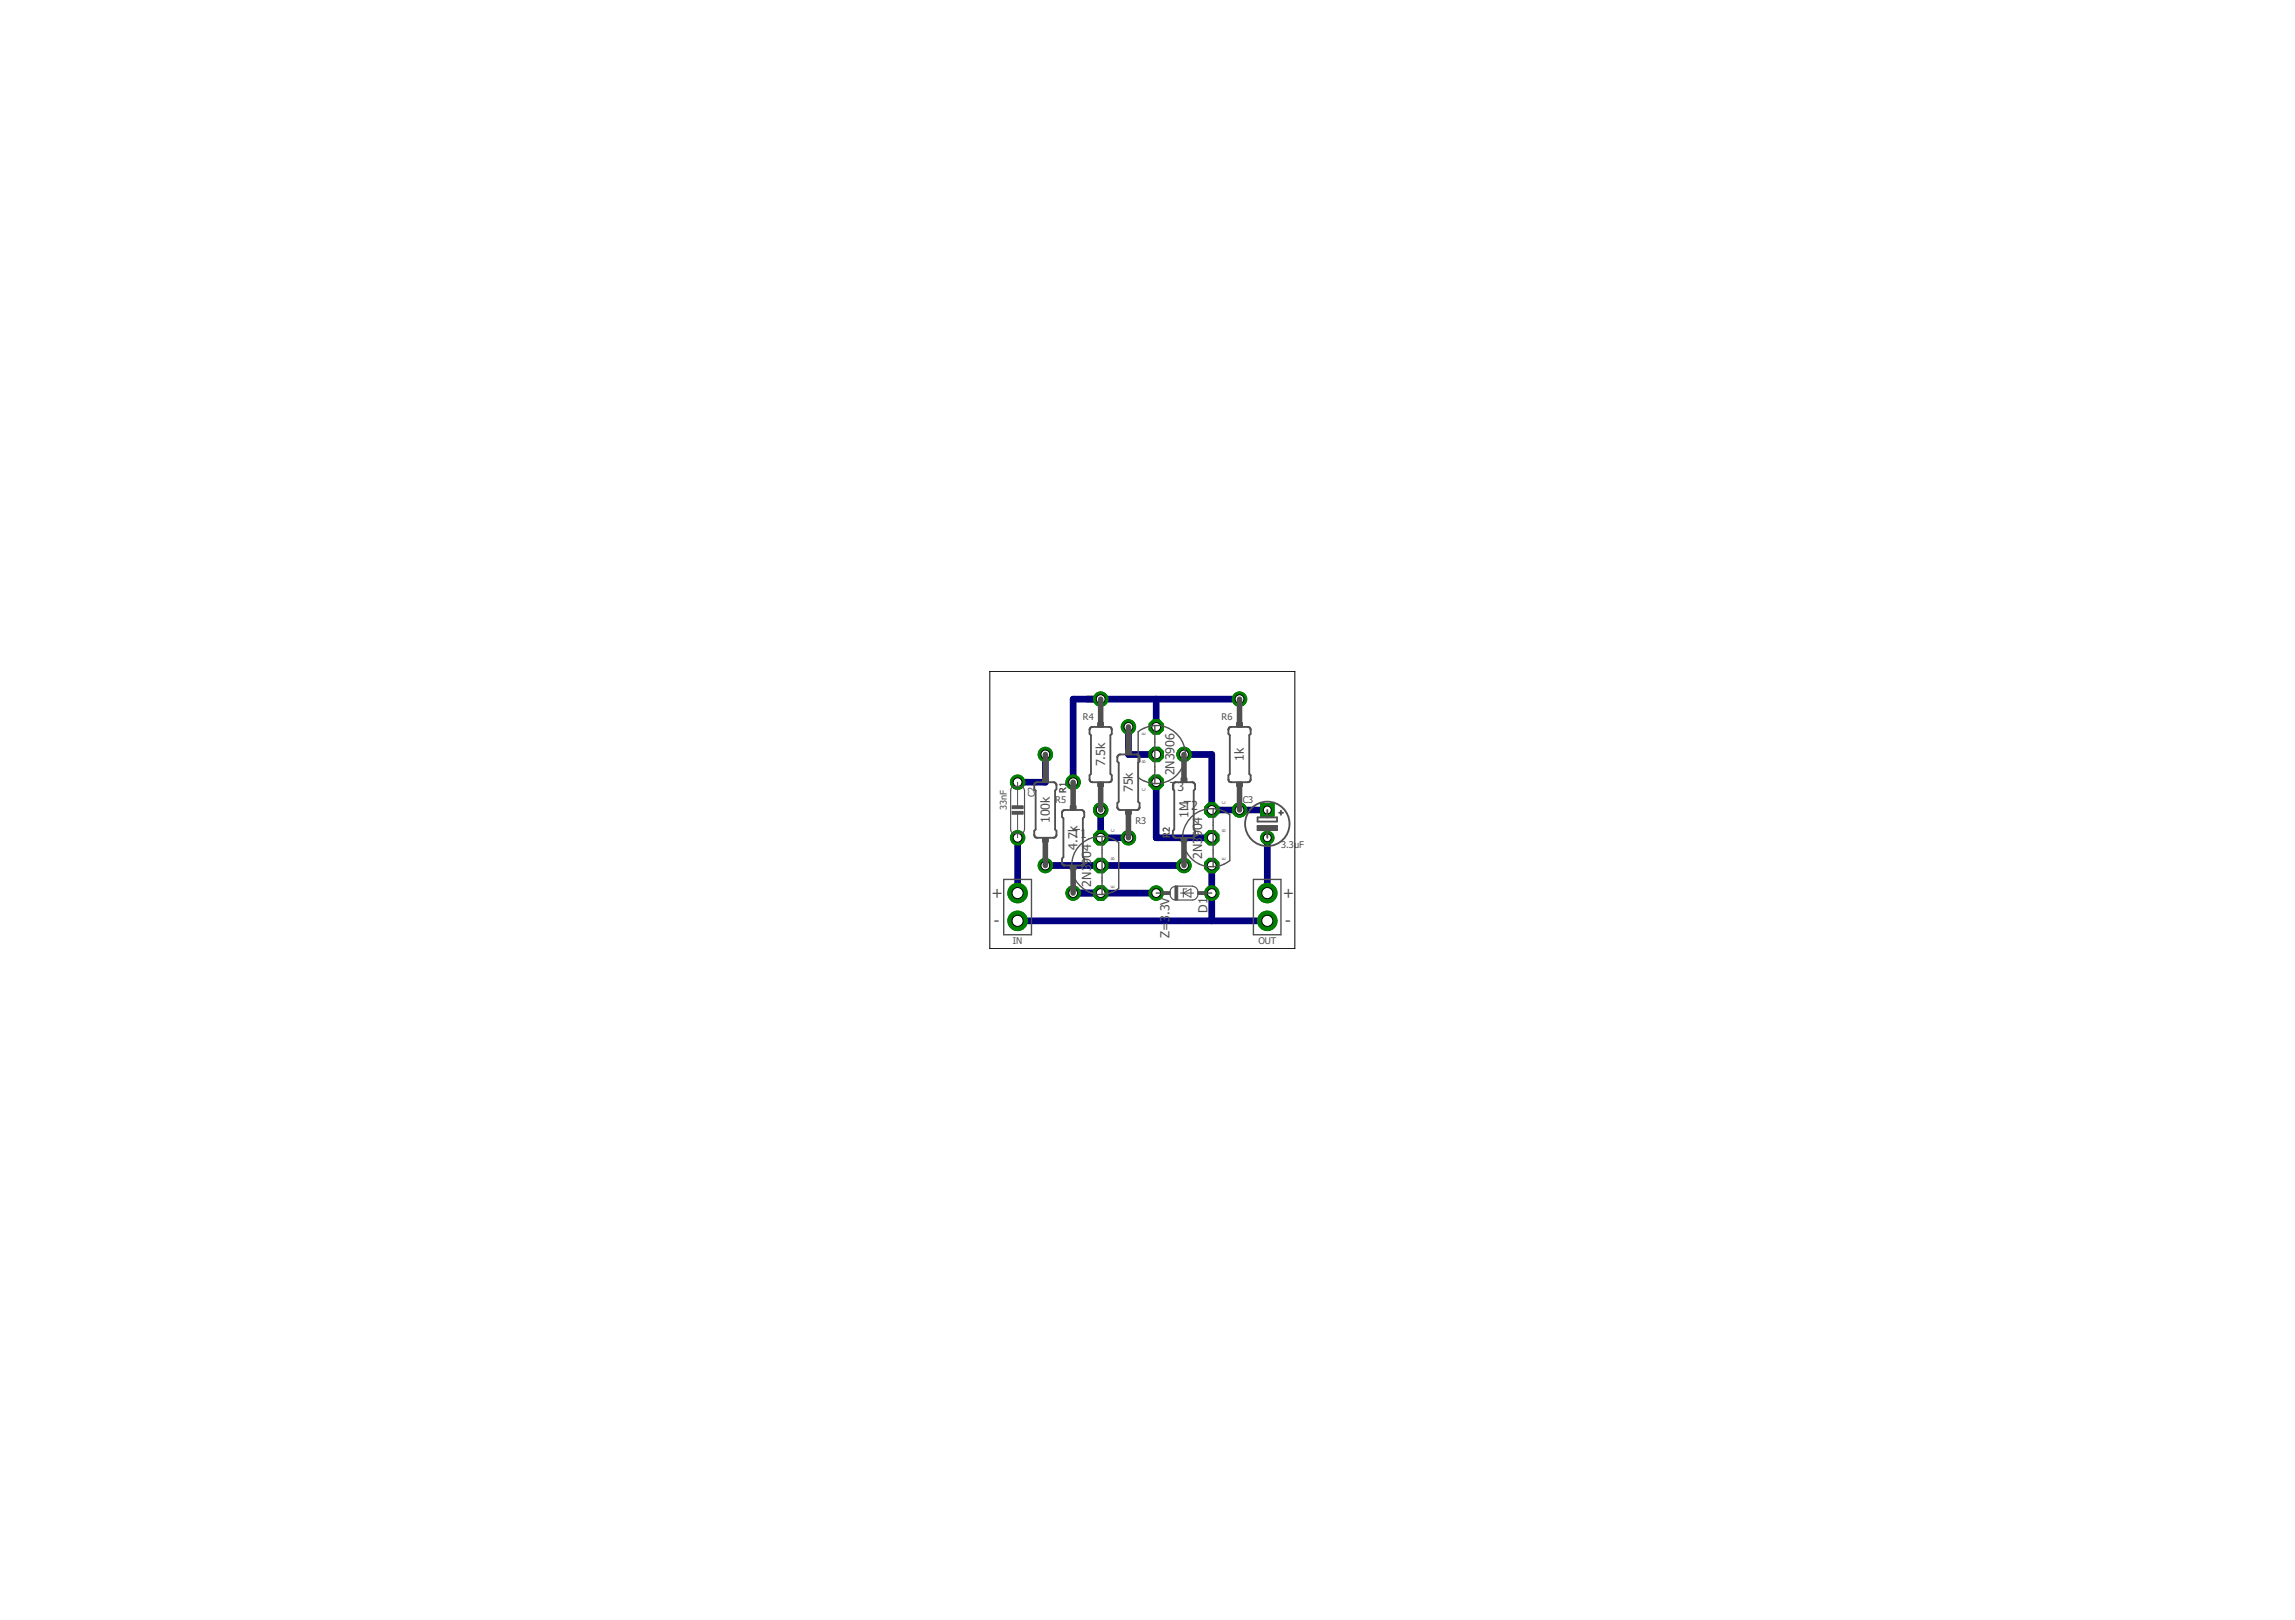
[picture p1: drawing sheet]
<svg xmlns="http://www.w3.org/2000/svg" width="210mm" height="148mm" viewBox="0 0 210 148" stroke-linecap="round" stroke-linejoin="round" font-family="sans-serif">
<defs><g id="words">
<g font-size="1.4" fill="#505050">
<text x="91.7" y="82.2" transform="rotate(-90 91.7 82.2)">+</text>
<text x="118.3" y="82.2" transform="rotate(-90 118.3 82.2)">+</text>
<text x="90.9" y="84.7">-</text>
<text x="117.5" y="84.7">-</text>
</g>
<g font-size="1.1" fill="#505050">
<text x="101.1" y="70.1" transform="rotate(-90 101.1 70.1)">7.5k</text>
<text x="107.4" y="70.9" transform="rotate(-90 107.4 70.9)">2N3906</text>
<text x="113.8" y="69.6" transform="rotate(-90 113.8 69.6)">1k</text>
<text x="96" y="75.3" transform="rotate(-90 96 75.3)">100k</text>
<text x="98.1" y="76.6">T1</text>
<text x="98.5" y="77.7" transform="rotate(-90 98.5 77.7)">4.7k</text>
<text x="103.6" y="72.4" transform="rotate(-90 103.6 72.4)">75k</text>
<text x="107" y="72.4">T</text>
<text x="107.7" y="72.4">3</text>
<text x="108.3" y="74.1">T2</text>
<text x="108.7" y="74.8" transform="rotate(-90 108.7 74.8)">1M</text>
<text x="110" y="76.6" transform="rotate(-90 110 76.6)">904</text>
<text x="99.8" y="81.1" transform="rotate(-90 99.8 81.1)">2N3</text>
<text x="99.8" y="79.1" transform="rotate(-90 99.8 79.1)">904</text>
<text x="110" y="78.5" transform="rotate(-90 110 78.5)">2N3</text>
<text x="110.4" y="83.5" transform="rotate(-90 110.4 83.5)">D1</text>
<text x="107" y="85.8" transform="rotate(-90 107 85.8)">Z=3.3V</text>
</g>
<g font-size=".8" fill="#505050">
<text x="99" y="65.8">R4</text>
<text x="111.7" y="65.8">R6</text>
<text x="92.1" y="74.1" transform="rotate(-90 92.1 74.1)">33nF</text>
<text x="94.7" y="72.9" transform="rotate(-90 94.7 72.9)">C2</text>
<text x="96.5" y="73.4">R5</text>
<text x="97.5" y="72.5" transform="rotate(-90 97.5 72.5)">R1</text>
<text x="103.8" y="75.3">R3</text>
<text x="107" y="76.6" transform="rotate(-90 107 76.6)">R2</text>
<text x="113.7" y="73.4">C3</text>
<text x="117.2" y="77.5">3.3uF</text>
<text x="92.6" y="86.4">IN</text>
<text x="115.1" y="86.4">OUT</text>
</g>
<g font-size=".4" fill="#505050">
<text x="104.8" y="69.8" transform="rotate(-90 104.8 69.8)">B</text>
<text x="104.8" y="67.2" transform="rotate(-90 104.8 67.2)">E</text>
<text x="101.9" y="76.1" transform="rotate(-90 101.9 76.1)">C</text>
<text x="104.8" y="72.3" transform="rotate(-90 104.8 72.3)">C</text>
<text x="112.1" y="76.1" transform="rotate(-90 112.1 76.1)">B</text>
<text x="112.1" y="73.6" transform="rotate(-90 112.1 73.6)">C</text>
<text x="101.9" y="81.2" transform="rotate(-90 101.9 81.2)">E</text>
<text x="101.9" y="78.6" transform="rotate(-90 101.9 78.6)">B</text>
<text x="112.1" y="78.6" transform="rotate(-90 112.1 78.6)">E</text>
</g>
</g></defs>
<g fill="none" stroke="#000080" stroke-width=".61">
<path d="M93.1 76.6v5.1M95.6 69v2.5h-2.5M95.6 79.2h12.7M100.7 74.1v2.5h2.5M103.2 66.5v2.5h2.5M105.7 63.9v2.6M105.7 71.5v5.1h5.1M108.3 69h2.5v5.1h5.1M110.8 79.2v5M113.4 63.9h-15.3v7.6M115.9 76.6v5.1M93.1 84.2h22.8"/>
<path d="M98.1 81.7h7.6"/>
</g>
<circle cx="93.1" cy="76.6" r=".66" fill="#008000" stroke="#008000" stroke-width=".09"/>
<circle cx="93.1" cy="76.6" r=".4" fill="#fff" stroke="#000" stroke-width=".09"/>
<circle cx="93.1" cy="71.5" r=".66" fill="#008000" stroke="#008000" stroke-width=".09"/>
<circle cx="93.1" cy="71.5" r=".4" fill="#fff" stroke="#000" stroke-width=".09"/>
<circle cx="115.9" cy="76.6" r=".61" fill="#008000" stroke="#008000" stroke-width=".09"/>
<circle cx="115.9" cy="76.6" r=".36" fill="#fff" stroke="#000" stroke-width=".09"/>
<path d="M115.3 73.5h1.2v1.2h-1.2z" fill="#008000" stroke="#008000" stroke-width=".09"/>
<circle cx="115.9" cy="74.1" r=".36" fill="#fff" stroke="#000" stroke-width=".09"/>
<circle cx="105.7" cy="81.7" r=".66" fill="#008000" stroke="#008000" stroke-width=".09"/>
<circle cx="105.7" cy="81.7" r=".4" fill="#fff" stroke="#000" stroke-width=".09"/>
<circle cx="110.8" cy="81.7" r=".66" fill="#008000" stroke="#008000" stroke-width=".09"/>
<circle cx="110.8" cy="81.7" r=".4" fill="#fff" stroke="#000" stroke-width=".09"/>
<circle cx="95.6" cy="69" r=".66" fill="#008000" stroke="#008000" stroke-width=".09"/>
<circle cx="95.6" cy="69" r=".4" fill="#fff" stroke="#000" stroke-width=".09"/>
<circle cx="95.6" cy="79.2" r=".66" fill="#008000" stroke="#008000" stroke-width=".09"/>
<circle cx="95.6" cy="79.2" r=".4" fill="#fff" stroke="#000" stroke-width=".09"/>
<circle cx="108.3" cy="79.2" r=".66" fill="#008000" stroke="#008000" stroke-width=".09"/>
<circle cx="108.3" cy="79.2" r=".4" fill="#fff" stroke="#000" stroke-width=".09"/>
<circle cx="108.3" cy="69" r=".66" fill="#008000" stroke="#008000" stroke-width=".09"/>
<circle cx="108.3" cy="69" r=".4" fill="#fff" stroke="#000" stroke-width=".09"/>
<circle cx="103.2" cy="76.6" r=".66" fill="#008000" stroke="#008000" stroke-width=".09"/>
<circle cx="103.2" cy="76.6" r=".4" fill="#fff" stroke="#000" stroke-width=".09"/>
<circle cx="103.2" cy="66.5" r=".66" fill="#008000" stroke="#008000" stroke-width=".09"/>
<circle cx="103.2" cy="66.5" r=".4" fill="#fff" stroke="#000" stroke-width=".09"/>
<circle cx="100.7" cy="63.9" r=".66" fill="#008000" stroke="#008000" stroke-width=".09"/>
<circle cx="100.7" cy="63.9" r=".4" fill="#fff" stroke="#000" stroke-width=".09"/>
<circle cx="100.7" cy="74.1" r=".66" fill="#008000" stroke="#008000" stroke-width=".09"/>
<circle cx="100.7" cy="74.1" r=".4" fill="#fff" stroke="#000" stroke-width=".09"/>
<circle cx="98.1" cy="71.5" r=".66" fill="#008000" stroke="#008000" stroke-width=".09"/>
<circle cx="98.1" cy="71.5" r=".4" fill="#fff" stroke="#000" stroke-width=".09"/>
<circle cx="98.1" cy="81.7" r=".66" fill="#008000" stroke="#008000" stroke-width=".09"/>
<circle cx="98.1" cy="81.7" r=".4" fill="#fff" stroke="#000" stroke-width=".09"/>
<circle cx="113.4" cy="63.9" r=".66" fill="#008000" stroke="#008000" stroke-width=".09"/>
<circle cx="113.4" cy="63.9" r=".4" fill="#fff" stroke="#000" stroke-width=".09"/>
<circle cx="113.4" cy="74.1" r=".66" fill="#008000" stroke="#008000" stroke-width=".09"/>
<circle cx="113.4" cy="74.1" r=".4" fill="#fff" stroke="#000" stroke-width=".09"/>
<circle cx="100.7" cy="76.6" r=".71" fill="#008000" stroke="#008000" stroke-width=".09"/>
<circle cx="100.7" cy="76.6" r=".4" fill="#fff" stroke="#000" stroke-width=".09"/>
<circle cx="100.7" cy="81.7" r=".71" fill="#008000" stroke="#008000" stroke-width=".09"/>
<circle cx="100.7" cy="81.7" r=".4" fill="#fff" stroke="#000" stroke-width=".09"/>
<circle cx="100.7" cy="79.2" r=".71" fill="#008000" stroke="#008000" stroke-width=".09"/>
<circle cx="100.7" cy="79.2" r=".4" fill="#fff" stroke="#000" stroke-width=".09"/>
<circle cx="110.8" cy="74.1" r=".71" fill="#008000" stroke="#008000" stroke-width=".09"/>
<circle cx="110.8" cy="74.1" r=".4" fill="#fff" stroke="#000" stroke-width=".09"/>
<circle cx="110.8" cy="79.2" r=".71" fill="#008000" stroke="#008000" stroke-width=".09"/>
<circle cx="110.8" cy="79.2" r=".4" fill="#fff" stroke="#000" stroke-width=".09"/>
<circle cx="110.8" cy="76.6" r=".71" fill="#008000" stroke="#008000" stroke-width=".09"/>
<circle cx="110.8" cy="76.6" r=".4" fill="#fff" stroke="#000" stroke-width=".09"/>
<circle cx="105.7" cy="71.5" r=".71" fill="#008000" stroke="#008000" stroke-width=".09"/>
<circle cx="105.7" cy="71.5" r=".4" fill="#fff" stroke="#000" stroke-width=".09"/>
<circle cx="105.7" cy="66.5" r=".71" fill="#008000" stroke="#008000" stroke-width=".09"/>
<circle cx="105.7" cy="66.5" r=".4" fill="#fff" stroke="#000" stroke-width=".09"/>
<circle cx="105.7" cy="69" r=".71" fill="#008000" stroke="#008000" stroke-width=".09"/>
<circle cx="105.7" cy="69" r=".4" fill="#fff" stroke="#000" stroke-width=".09"/>
<circle cx="93.1" cy="84.2" r=".89" fill="#008000" stroke="#008000" stroke-width=".09"/>
<circle cx="93.1" cy="84.2" r=".51" fill="#fff" stroke="#000" stroke-width=".09"/>
<circle cx="93.1" cy="81.7" r=".89" fill="#008000" stroke="#008000" stroke-width=".09"/>
<circle cx="93.1" cy="81.7" r=".51" fill="#fff" stroke="#000" stroke-width=".09"/>
<circle cx="115.9" cy="84.2" r=".89" fill="#008000" stroke="#008000" stroke-width=".09"/>
<circle cx="115.9" cy="84.2" r=".51" fill="#fff" stroke="#000" stroke-width=".09"/>
<circle cx="115.9" cy="81.7" r=".89" fill="#008000" stroke="#008000" stroke-width=".09"/>
<circle cx="115.9" cy="81.7" r=".51" fill="#fff" stroke="#000" stroke-width=".09"/>
<circle cx="93.1" cy="76.6" r=".66" fill="#008000" stroke="#008000" stroke-width=".09"/>
<circle cx="93.1" cy="76.6" r=".4" fill="#fff" stroke="#000" stroke-width=".09"/>
<circle cx="93.1" cy="71.5" r=".66" fill="#008000" stroke="#008000" stroke-width=".09"/>
<circle cx="93.1" cy="71.5" r=".4" fill="#fff" stroke="#000" stroke-width=".09"/>
<circle cx="115.9" cy="76.6" r=".61" fill="#008000" stroke="#008000" stroke-width=".09"/>
<circle cx="115.9" cy="76.6" r=".36" fill="#fff" stroke="#000" stroke-width=".09"/>
<path d="M115.3 73.5h1.2v1.2h-1.2z" fill="#008000" stroke="#008000" stroke-width=".09"/>
<circle cx="115.9" cy="74.1" r=".36" fill="#fff" stroke="#000" stroke-width=".09"/>
<circle cx="105.7" cy="81.7" r=".66" fill="#008000" stroke="#008000" stroke-width=".09"/>
<circle cx="105.7" cy="81.7" r=".4" fill="#fff" stroke="#000" stroke-width=".09"/>
<circle cx="110.8" cy="81.7" r=".66" fill="#008000" stroke="#008000" stroke-width=".09"/>
<circle cx="110.8" cy="81.7" r=".4" fill="#fff" stroke="#000" stroke-width=".09"/>
<circle cx="95.6" cy="69" r=".66" fill="#008000" stroke="#008000" stroke-width=".09"/>
<circle cx="95.6" cy="69" r=".4" fill="#fff" stroke="#000" stroke-width=".09"/>
<circle cx="95.6" cy="79.2" r=".66" fill="#008000" stroke="#008000" stroke-width=".09"/>
<circle cx="95.6" cy="79.2" r=".4" fill="#fff" stroke="#000" stroke-width=".09"/>
<circle cx="108.3" cy="79.2" r=".66" fill="#008000" stroke="#008000" stroke-width=".09"/>
<circle cx="108.3" cy="79.2" r=".4" fill="#fff" stroke="#000" stroke-width=".09"/>
<circle cx="108.3" cy="69" r=".66" fill="#008000" stroke="#008000" stroke-width=".09"/>
<circle cx="108.3" cy="69" r=".4" fill="#fff" stroke="#000" stroke-width=".09"/>
<circle cx="103.2" cy="76.6" r=".66" fill="#008000" stroke="#008000" stroke-width=".09"/>
<circle cx="103.2" cy="76.6" r=".4" fill="#fff" stroke="#000" stroke-width=".09"/>
<circle cx="103.2" cy="66.5" r=".66" fill="#008000" stroke="#008000" stroke-width=".09"/>
<circle cx="103.2" cy="66.5" r=".4" fill="#fff" stroke="#000" stroke-width=".09"/>
<circle cx="100.7" cy="63.9" r=".66" fill="#008000" stroke="#008000" stroke-width=".09"/>
<circle cx="100.7" cy="63.9" r=".4" fill="#fff" stroke="#000" stroke-width=".09"/>
<circle cx="100.7" cy="74.1" r=".66" fill="#008000" stroke="#008000" stroke-width=".09"/>
<circle cx="100.7" cy="74.1" r=".4" fill="#fff" stroke="#000" stroke-width=".09"/>
<circle cx="98.1" cy="71.5" r=".66" fill="#008000" stroke="#008000" stroke-width=".09"/>
<circle cx="98.1" cy="71.5" r=".4" fill="#fff" stroke="#000" stroke-width=".09"/>
<circle cx="98.1" cy="81.7" r=".66" fill="#008000" stroke="#008000" stroke-width=".09"/>
<circle cx="98.1" cy="81.7" r=".4" fill="#fff" stroke="#000" stroke-width=".09"/>
<circle cx="113.4" cy="63.9" r=".66" fill="#008000" stroke="#008000" stroke-width=".09"/>
<circle cx="113.4" cy="63.9" r=".4" fill="#fff" stroke="#000" stroke-width=".09"/>
<circle cx="113.4" cy="74.1" r=".66" fill="#008000" stroke="#008000" stroke-width=".09"/>
<circle cx="113.4" cy="74.1" r=".4" fill="#fff" stroke="#000" stroke-width=".09"/>
<circle cx="100.7" cy="76.6" r=".71" fill="#008000" stroke="#008000" stroke-width=".09"/>
<circle cx="100.7" cy="76.6" r=".4" fill="#fff" stroke="#000" stroke-width=".09"/>
<circle cx="100.7" cy="81.7" r=".71" fill="#008000" stroke="#008000" stroke-width=".09"/>
<circle cx="100.7" cy="81.7" r=".4" fill="#fff" stroke="#000" stroke-width=".09"/>
<circle cx="100.7" cy="79.2" r=".71" fill="#008000" stroke="#008000" stroke-width=".09"/>
<circle cx="100.7" cy="79.2" r=".4" fill="#fff" stroke="#000" stroke-width=".09"/>
<circle cx="110.8" cy="74.1" r=".71" fill="#008000" stroke="#008000" stroke-width=".09"/>
<circle cx="110.8" cy="74.1" r=".4" fill="#fff" stroke="#000" stroke-width=".09"/>
<circle cx="110.8" cy="79.2" r=".71" fill="#008000" stroke="#008000" stroke-width=".09"/>
<circle cx="110.8" cy="79.2" r=".4" fill="#fff" stroke="#000" stroke-width=".09"/>
<circle cx="110.8" cy="76.6" r=".71" fill="#008000" stroke="#008000" stroke-width=".09"/>
<circle cx="110.8" cy="76.6" r=".4" fill="#fff" stroke="#000" stroke-width=".09"/>
<circle cx="105.7" cy="71.5" r=".71" fill="#008000" stroke="#008000" stroke-width=".09"/>
<circle cx="105.7" cy="71.5" r=".4" fill="#fff" stroke="#000" stroke-width=".09"/>
<circle cx="105.7" cy="66.5" r=".71" fill="#008000" stroke="#008000" stroke-width=".09"/>
<circle cx="105.7" cy="66.5" r=".4" fill="#fff" stroke="#000" stroke-width=".09"/>
<circle cx="105.7" cy="69" r=".71" fill="#008000" stroke="#008000" stroke-width=".09"/>
<circle cx="105.7" cy="69" r=".4" fill="#fff" stroke="#000" stroke-width=".09"/>
<circle cx="93.1" cy="84.2" r=".89" fill="#008000" stroke="#008000" stroke-width=".09"/>
<circle cx="93.1" cy="84.2" r=".51" fill="#fff" stroke="#000" stroke-width=".09"/>
<circle cx="93.1" cy="81.7" r=".89" fill="#008000" stroke="#008000" stroke-width=".09"/>
<circle cx="93.1" cy="81.7" r=".51" fill="#fff" stroke="#000" stroke-width=".09"/>
<circle cx="115.9" cy="84.2" r=".89" fill="#008000" stroke="#008000" stroke-width=".09"/>
<circle cx="115.9" cy="84.2" r=".51" fill="#fff" stroke="#000" stroke-width=".09"/>
<circle cx="115.9" cy="81.7" r=".89" fill="#008000" stroke="#008000" stroke-width=".09"/>
<circle cx="115.9" cy="81.7" r=".51" fill="#fff" stroke="#000" stroke-width=".09"/>
<path d="M92.5 72a1.1 1.1 0 0 1 1.1 0l.1 .3v3.6a.36 .36 0 0 1-.4 .3h-.5a.36 .36 0 0 1-.4-.3v-3.6zM107.1 81.3l.4-.3h1.6a.65 .65 0 0 1 .5 .7 .65 .65 0 0 1-.5 .6h-1.6a.64 .64 0 0 1-.4-1z" fill="none" stroke="#505050" stroke-width=".11"/>
<g fill="#505050" stroke="#505050" stroke-width=".09">
<path d="M92.6 74.2h1v.3h-1z"/>
<path d="M92.6 73.7h1v.3h-1z"/>
<path d="M115.1 75.6h1.6v.3h-1.6z"/>
<path d="M107.5 81h.2v1.3h-.2z"/>
<path d="M109.6 81.6h.6v.2h-.6z"/>
<path d="M106.4 81.6h.6v.2h-.6z"/>
<path d="M95.4 76.6h.5v.4h-.5z"/>
<path d="M95.4 71.2h.5v.3h-.5z"/>
<path d="M108 71.2h.5v.3h-.5z"/>
<path d="M108 76.6h.5v.4h-.5z"/>
<path d="M103 68.6h.5v.4h-.5z"/>
<path d="M103 74.1h.5v.4h-.5z"/>
<path d="M100.4 71.5h.5v.4h-.5z"/>
<path d="M100.4 66.1h.5v.4h-.5z"/>
<path d="M97.9 79.2h.5v.3h-.5z"/>
<path d="M97.9 73.7h.5v.4h-.5z"/>
<path d="M113.1 71.5h.5v.4h-.5z"/>
<path d="M113.1 66.1h.5v.4h-.5z"/>
</g>
<g fill="none" stroke="#505050" stroke-width=".17">
<path d="M94.7 71.6l.1-.1h1.6l.2 .2v.5l-.1 .1v3.6l.1 .1v.4l-.1 .2h-1.7l-.2-.1v-.5l.1-.1v-3.6l-.1-.1zM97.2 74.2l.2-.1h1.5l.2 .1 .1 .5-.2 .1v3.6l.2 .1v.4l-.2 .2-1.6 .1-.2-.2-.1-.5 .2-.1v-3.6l-.2-.1zM99.7 66.5h.2h1.7a.65 .65 0 0 1 0 .7v3.6a.65 .65 0 0 1 0 .7h-1.7l-.2-.1v-.5l.1-.1v-3.6l-.1-.1zM102.3 69.1l.1-.1h1.6l.2 .2v.4l-.1 .2v3.5l.1 .1v.4l-.1 .3h-1.7l-.2-.2v-.5l.1-.1v-3.5l-.1-.2zM107.4 71.6l.1-.1h1.6l.2 .2v.5l-.1 .1v3.6l.1 .1v.4l-.1 .2h-1.7l-.2-.1v-.5l.1-.1v-3.6l-.1-.1zM112.4 66.5h1.7h.2l.1 .2v.4l-.1 .1v3.6l.1 .1v.5l-.3 .1h-1.7a.65 .65 0 0 1 .1-.7v-3.6a.65 .65 0 0 1-.1-.7zM115 74.8h1.8v.3h-1.8zM115 75.5h1.8v.4h-1.8zM115.9 74.1v.7M115.9 75.9v.7M117 74.3h.3M117.2 74.1v.4"/>
<circle cx="115.9" cy="75.4" r="2.03"/>
</g>
<path d="M93.1 71.5v2.2M93.1 74.5v2.1M108 81.7h1.2M108.2 81.7l.7-.4v.8zM108.5 81.3h-.3v.8" fill="none" stroke="#505050" stroke-width=".09"/>
<g fill="none" stroke="#505050" stroke-width=".13">
<path d="M100.8 76.5a2.66 2.66 0 0 0-2.8 2.7 2.66 2.66 0 0 0 2.8 2.6M100.8 76.5l1 .3M100.8 76.5v5.3M101.8 76.7l.5 .4v4.1l-.8 .5-.7 .1M105.6 66.4a2.66 2.66 0 0 1 2.8 2.6 2.66 2.66 0 0 1-2.8 2.7M105.6 66.4l-.7 .1-.8 .4v4.2l.5 .3 1 .3M105.6 66.4v5.3M111 74a2.66 2.66 0 0 0-2.8 2.6 2.66 2.66 0 0 0 2.8 2.7M111 74l1 .2M111 74v5.3M111.9 74.2l.6 .3v4.2l-.3 .2a2.4 2.4 0 0 1-1.2 .4M91.8 80.4h2.5v5.1h-2.5z"/>
<path d="M105.7 81.7h.7M110.2 81.7h.6M114.6 80.4h2.6v5.1h-2.6z"/>
</g>
<path d="M95.6 69v2.2M95.6 77v2.2M98.1 71.5v2.2M98.1 79.5v2.2M100.7 63.9v2.2M100.7 71.9v2.2M103.2 66.5v2.1M103.2 74.5v2.1M108.3 69v2.2M108.3 77v2.2M113.4 63.9v2.2M113.4 71.9v2.2" fill="none" stroke="#505050" stroke-width=".51"/>
<path d="M90.5 61.4h27.9v25.4h-27.9z" fill="none" stroke="#000" stroke-width=".09"/>
<use href="#words"/>
</svg>
